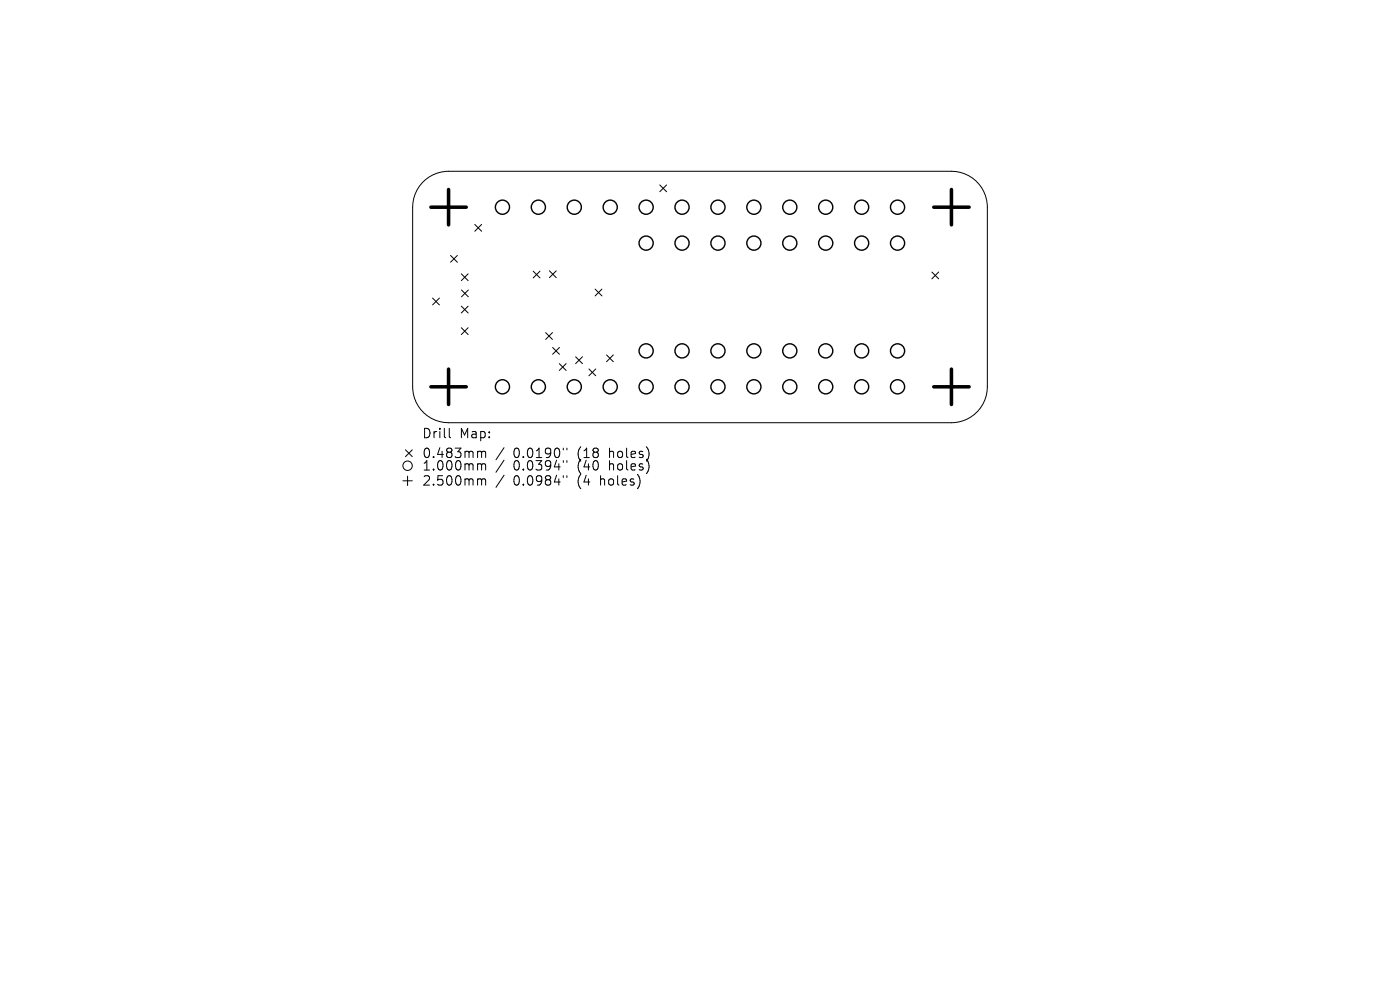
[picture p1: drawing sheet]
<svg xmlns="http://www.w3.org/2000/svg" width="297mm" height="210mm" viewBox="0 0 297 210" stroke-linecap="round" stroke-linejoin="round" font-family="sans-serif">
<defs><g id="words">
<g font-size="2.8">
<text x="89.5" y="93.2">Drill</text>
<text x="97.5" y="93.2">Map:</text>
<text x="89.5" y="97.4">0.483mm</text>
<text x="89.5" y="100.1">1.000mm</text>
<text x="108.9" y="97.4">0.0190&quot;</text>
<text x="108.9" y="100.1">0.0394&quot;</text>
<text x="122.6" y="97.4">(18</text>
<text x="122.6" y="100.1">(40</text>
<text x="129.5" y="97.4">holes)</text>
<text x="129.5" y="100.1">holes)</text>
<text x="89.5" y="103.3">2.500mm</text>
<text x="108.9" y="103.3">0.0984&quot;</text>
<text x="122.6" y="103.3">(4</text>
<text x="127.6" y="103.3">holes)</text>
</g>
</g></defs>
<g fill="none" stroke="#000" stroke-width=".21">
<path d="M89.6 38.7a7.6 7.6 0 0 1 5.6-2.4h106.6a7.6 7.6 0 0 1 7.7 7.7v38.1a7.6 7.6 0 0 1-7.7 7.6h-106.6a7.6 7.6 0 0 1-7.7-7.6v-38.1a7.6 7.6 0 0 1 2.1-5.3zM140 39.2l1.4 1.5M141.4 39.2l-1.4 1.5M95.6 54.2l1.4 1.4M97 54.2l-1.4 1.4M97.9 58.1l1.4 1.4M99.3 58.1l-1.4 1.4M100.7 47.6l1.5 1.5M102.2 47.6l-1.5 1.5M113.1 57.5l1.5 1.5M114.6 57.5l-1.5 1.5M116.6 57.5l1.4 1.4"/>
<path d="M118 57.5l-1.4 1.4M197.7 57.7l1.4 1.5M199.1 57.7l-1.4 1.5M91.8 63.2l1.4 1.5M93.2 63.2l-1.4 1.5M97.9 64.9l1.4 1.5M97.9 69.5l1.4 1.5M97.9 61.5l1.5 1.5M99.3 64.9l-1.4 1.5M99.3 69.5l-1.4 1.5M99.4 61.5l-1.5 1.5M115.8 70.6l1.4 1.4"/>
<path d="M117.2 70.6l-1.4 1.4M117.2 73.7l1.5 1.5M118.7 77.1l1.4 1.5M118.7 73.7l-1.5 1.5M120.1 77.1l-1.4 1.5M122.1 75.7l1.5 1.4M123.6 75.7l-1.5 1.4M124.9 78.3l1.5 1.4M126.3 61.3l1.4 1.5M126.4 78.3l-1.5 1.4M127.7 61.3l-1.4 1.5M128.7 75.3l1.4 1.4"/>
<path d="M130.1 75.3l-1.4 1.4M86 95.4l1.5 1.5M87.5 95.4l-1.5 1.5M95.3 90.9v1.7l.3 .3M101.6 95.7l.5 .1 .1 .2M101.6 98.4h.3l.3 .3M102.2 96l.3-.3 .4 .1 .1 1.3M102.2 96v1.1M102.2 98.7v1M102.2 98.7l.3-.3 .4 .1 .1 1.2M106.9 95l-1.7 2.5M106.9 97.6l-1.7 2.6"/>
<path d="M119.5 95.1v.3M119.5 97.7v.4M120.3 95.1v.3M120.3 97.7v.4M85.5 102h2M86.5 101v2M101.6 101.6h.3l.3 .3M102.2 101.9v1M102.2 101.9l.3-.3 .4 .1 .1 1.2M106.9 100.8l-1.7 2.6M119.5 100.9v.4M120.3 100.9v.4"/>
<circle cx="86.5" cy="98.8" r="1"/>
</g>
<g fill="none" stroke="#000" stroke-width=".3">
<circle cx="106.6" cy="44" r="1.5"/>
<circle cx="114.2" cy="44" r="1.5"/>
<circle cx="121.8" cy="44" r="1.5"/>
<circle cx="129.5" cy="44" r="1.5"/>
<circle cx="137.1" cy="51.6" r="1.5"/>
<circle cx="137.1" cy="44" r="1.5"/>
<circle cx="144.7" cy="44" r="1.5"/>
<circle cx="144.7" cy="51.6" r="1.5"/>
<circle cx="152.3" cy="51.6" r="1.5"/>
<circle cx="152.3" cy="44" r="1.5"/>
<circle cx="159.9" cy="51.6" r="1.5"/>
<circle cx="159.9" cy="44" r="1.5"/>
<circle cx="167.6" cy="44" r="1.5"/>
<circle cx="167.6" cy="51.6" r="1.5"/>
<circle cx="175.2" cy="51.6" r="1.5"/>
<circle cx="175.2" cy="44" r="1.5"/>
<circle cx="182.8" cy="51.6" r="1.5"/>
<circle cx="182.8" cy="44" r="1.5"/>
<circle cx="190.4" cy="44" r="1.5"/>
<circle cx="190.4" cy="51.6" r="1.5"/>
<circle cx="137.1" cy="74.4" r="1.5"/>
<circle cx="144.7" cy="74.4" r="1.5"/>
<circle cx="152.3" cy="74.4" r="1.5"/>
<circle cx="159.9" cy="74.4" r="1.5"/>
<circle cx="167.6" cy="74.4" r="1.5"/>
<circle cx="175.2" cy="74.4" r="1.5"/>
<circle cx="182.8" cy="74.4" r="1.5"/>
<circle cx="190.4" cy="74.4" r="1.5"/>
<circle cx="106.6" cy="82.1" r="1.5"/>
<circle cx="114.2" cy="82.1" r="1.5"/>
<circle cx="121.8" cy="82.1" r="1.5"/>
<circle cx="129.5" cy="82.1" r="1.5"/>
<circle cx="137.1" cy="82.1" r="1.5"/>
<circle cx="144.7" cy="82.1" r="1.5"/>
<circle cx="152.3" cy="82.1" r="1.5"/>
<circle cx="159.9" cy="82.1" r="1.5"/>
<circle cx="167.6" cy="82.1" r="1.5"/>
<circle cx="175.2" cy="82.1" r="1.5"/>
<circle cx="182.8" cy="82.1" r="1.5"/>
<circle cx="190.4" cy="82.1" r="1.5"/>
</g>
<path d="M91.4 44h7.5M95.2 40.2v7.5M198.1 44h7.5M201.8 40.2v7.5M95.2 78.3v7.5M201.8 78.3v7.5M91.4 82.1h7.5M198.1 82.1h7.5" fill="none" stroke="#000" stroke-width=".75"/>
<use href="#words"/>
</svg>
